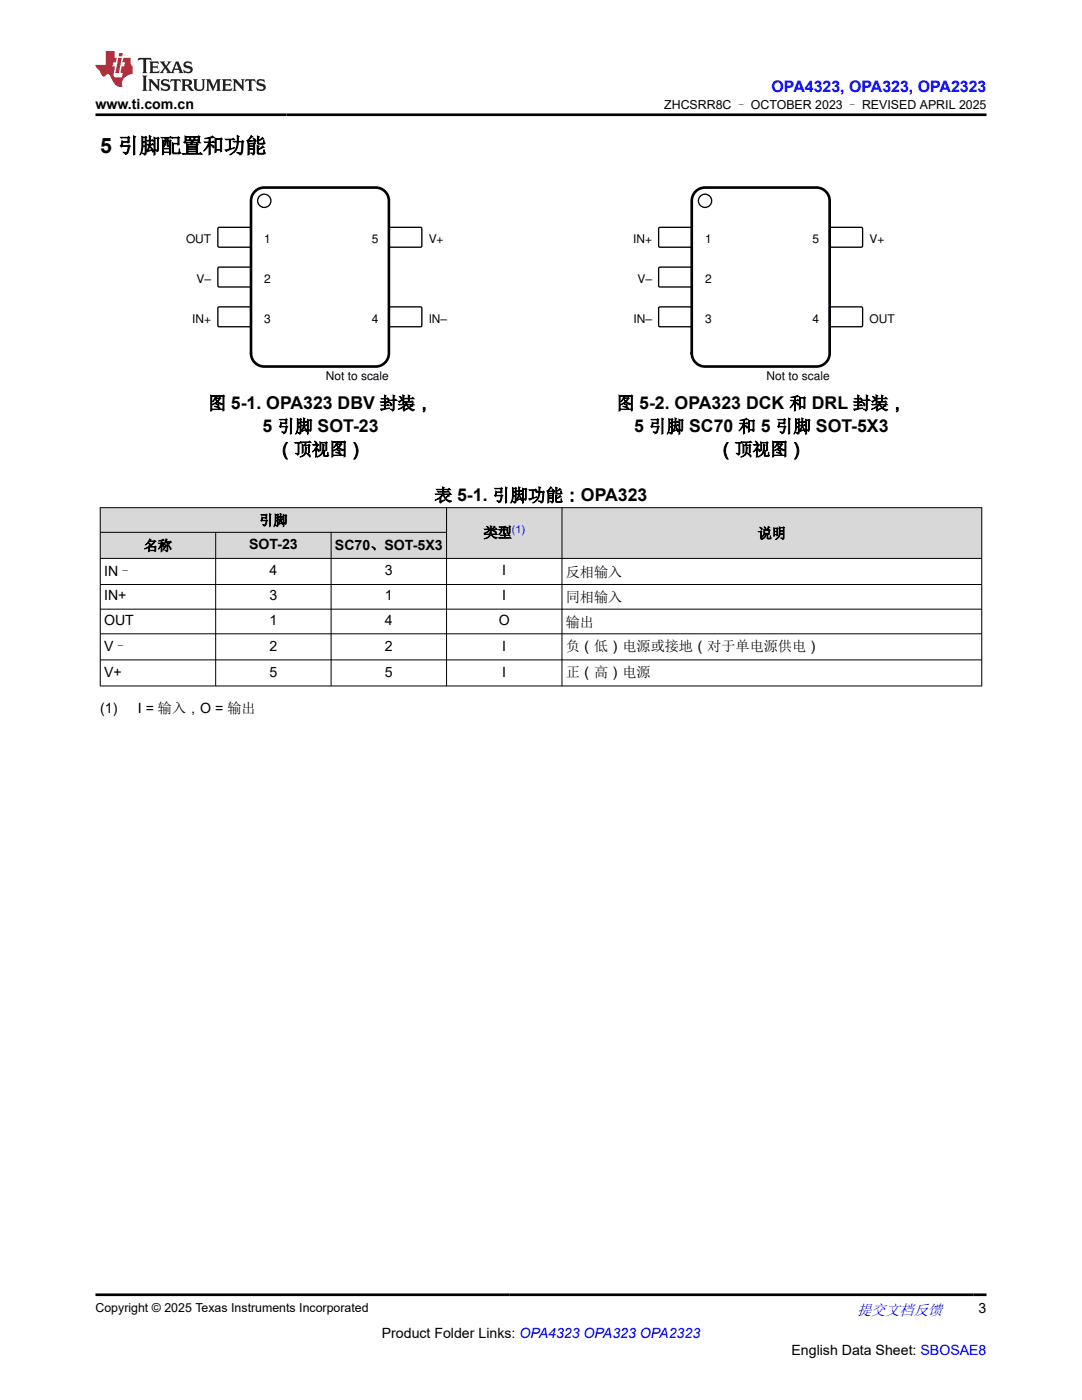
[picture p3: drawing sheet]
<svg xmlns="http://www.w3.org/2000/svg" width="216mm" height="279mm" viewBox="0 0 216 279" stroke-linecap="round" stroke-linejoin="round" font-family="sans-serif">
<defs><g id="words">
<text font-size="4.2" x="20" y="30.5">5 引脚配置和功能</text>
<g font-size="3.5">
<text x="41.6" y="81.7">图 5-1. OPA323 DBV 封装，</text>
<text x="123" y="81.7">图 5-2. OPA323 DCK 和 DRL 封装，</text>
<text x="52.4" y="86.3">5 引脚 SOT-23</text>
<text x="126.5" y="86.3">5 引脚 SC70 和 5 引脚 SOT-5X3</text>
<text x="55.2" y="90.9">（顶视图）</text>
<text x="143.1" y="90.9">（顶视图）</text>
<text x="86.7" y="100.1">表 5-1. 引脚功能：OPA323</text>
</g>
<text font-size="3.2" fill="#00f" x="154" y="18.3">OPA4323, OPA323, OPA2323</text>
<text font-size="3" fill="#00f" x="171" y="262.4">提交文档反馈</text>
<g font-size="2.8">
<text x="19" y="21.7">www.ti.com.cn</text>
<text x="51.7" y="104.8">引脚</text>
<text x="96.5" y="107.3">类型</text>
<text x="151.2" y="107.4">说明</text>
<text x="28.7" y="109.9">名称</text>
<text x="49.7" y="109.6">SOT-23</text>
<text x="66.8" y="109.7">SC70、SOT-5X3</text>
<text x="20.8" y="114.9">IN–</text>
<text x="20.8" y="119.8">IN+</text>
<text x="53.8" y="114.8">4</text>
<text x="53.8" y="119.8">3</text>
<text x="76.8" y="114.8">3</text>
<text x="76.8" y="119.8">1</text>
<text x="100.2" y="114.8">I</text>
<text x="100.2" y="119.8">I</text>
<text x="112.9" y="115.1">反相输入</text>
<text x="20.8" y="124.8">OUT</text>
<text x="53.8" y="124.8">1</text>
<text x="76.8" y="124.8">4</text>
<text x="99.5" y="124.8">O</text>
<text x="112.9" y="120.1">同相输入</text>
<text x="112.9" y="125">输出</text>
<text x="20.8" y="130">V–</text>
<text x="53.8" y="129.8">2</text>
<text x="76.8" y="129.8">2</text>
<text x="100.2" y="129.8">I</text>
<text x="112.9" y="130">负（低）电源或接地（对于单电源供电）</text>
<text x="20.8" y="135">V+</text>
<text x="53.8" y="135">5</text>
<text x="76.8" y="135">5</text>
<text x="100.2" y="135">I</text>
<text x="112.9" y="135.2">正（高）电源</text>
<text x="20" y="142.3">(1)</text>
<text x="27.5" y="142.3">I = 输入，O = 输出</text>
<text x="195.3" y="262.1">3</text>
<text x="76.2" y="266.9">Product Folder Links: OPA4323 OPA323 OPA2323</text>
<text x="157.9" y="270.3">English Data Sheet: SBOSAE8</text>
</g>
<g font-size="2.5">
<text x="132.5" y="21.8">ZHCSRR8C – OCTOBER 2023 – REVISED APRIL 2025</text>
<text x="19" y="261.8">Copyright © 2025 Texas Instruments Incorporated</text>
</g>
<g font-size="2.4">
<text x="37.1" y="48.5">OUT</text>
<text x="52.7" y="48.5">1</text>
<text x="74.2" y="48.5">5</text>
<text x="85.5" y="48.5">V+</text>
<text x="126.3" y="48.5">IN+</text>
<text x="140.7" y="48.5">1</text>
<text x="162.1" y="48.5">5</text>
<text x="173.5" y="48.5">V+</text>
<text x="39.2" y="56.5">V±</text>
<text x="52.7" y="56.5">2</text>
<text x="127.2" y="56.5">V±</text>
<text x="140.7" y="56.5">2</text>
<text x="38.4" y="64.4">IN+</text>
<text x="52.7" y="64.4">3</text>
<text x="74.2" y="64.4">4</text>
<text x="85.5" y="64.4">IN±</text>
<text x="126.4" y="64.4">IN±</text>
<text x="140.7" y="64.4">3</text>
<text x="162.1" y="64.4">4</text>
<text x="173.5" y="64.4">OUT</text>
<text x="65" y="75.8">Not to scale</text>
<text x="153" y="75.8">Not to scale</text>
</g>
<text font-size="2.1" fill="#00f" x="102.2" y="106.3">(1)</text>
</g></defs>
<path d="M43.6 45.4h6.4l.1 .2-.1 3.6-.2 .1h-6.2l-.1-.2v-3.5z" fill="none" stroke="#000" stroke-width=".26"/>
<path d="M43.6 53.3h6.4l.1 .3-.1 3.5-.2 .2-6.2-.1-.1-.2v-3.4z" fill-rule="evenodd" fill="#fff"/>
<path d="M43.6 53.3h6.4l.1 .3-.1 3.5-.2 .2-6.2-.1-.1-.2v-3.4z" fill="none" stroke="#000" stroke-width=".26"/>
<path d="M43.6 61.3h6.4l.1 .2-.1 3.6-.2 .1h-6.2l-.1-.3v-3.4z" fill-rule="evenodd" fill="#fff"/>
<path d="M43.6 61.3h6.4l.1 .2-.1 3.6-.2 .1h-6.2l-.1-.3v-3.4z" fill="none" stroke="#000" stroke-width=".26"/>
<path d="M77.6 61.4l.2-.2 6.2 .1 .2 .2-.1 3.6-.2 .1h-6.2l-.1-.3z" fill-rule="evenodd" fill="#fff"/>
<path d="M77.6 61.4l.2-.2 6.2 .1 .2 .2-.1 3.6-.2 .1h-6.2l-.1-.3z" fill="none" stroke="#000" stroke-width=".26"/>
<path d="M77.6 45.5l.2-.1h6.2l.2 .2-.1 3.6-.2 .1h-6.2l-.1-.2z" fill-rule="evenodd" fill="#fff"/>
<g fill="none" stroke="#000" stroke-width=".26">
<path d="M77.6 45.5l.2-.1h6.2l.2 .2-.1 3.6-.2 .1h-6.2l-.1-.2z"/>
<circle cx="52.7" cy="40.1" r="1.32"/>
</g>
<path d="M51.1 38l1-.5 .6-.1h22.3a2.65 2.65 0 0 1 2.6 2.7v30.4a2.65 2.65 0 0 1-2.6 2.6h-22.3a2.65 2.65 0 0 1-2.6-2.6v-30.4a2.64 2.64 0 0 1 1-2.1z" fill="none" stroke="#000" stroke-width=".53"/>
<path d="M131.6 45.4h6.3l.1 .2v3.6l-.2 .1h-6.2l-.2-.2v-3.5z" fill-rule="evenodd" fill="#fff"/>
<path d="M131.6 45.4h6.3l.1 .2v3.6l-.2 .1h-6.2l-.2-.2v-3.5z" fill="none" stroke="#000" stroke-width=".26"/>
<path d="M131.6 53.3h6.3l.1 .3v3.5l-.2 .2-6.2-.1-.2-.2v-3.4z" fill-rule="evenodd" fill="#fff"/>
<path d="M131.6 53.3h6.3l.1 .3v3.5l-.2 .2-6.2-.1-.2-.2v-3.4z" fill="none" stroke="#000" stroke-width=".26"/>
<path d="M131.6 61.3h6.3l.1 .2v3.6l-.2 .1h-6.2l-.2-.3v-3.4z" fill-rule="evenodd" fill="#fff"/>
<path d="M131.6 61.3h6.3l.1 .2v3.6l-.2 .1h-6.2l-.2-.3v-3.4z" fill="none" stroke="#000" stroke-width=".26"/>
<path d="M165.5 61.4l.3-.2 6.2 .1 .1 .2v3.6l-.2 .1h-6.3l-.1-.3z" fill-rule="evenodd" fill="#fff"/>
<path d="M165.5 61.4l.3-.2 6.2 .1 .1 .2v3.6l-.2 .1h-6.3l-.1-.3z" fill="none" stroke="#000" stroke-width=".26"/>
<path d="M165.5 45.5l.3-.1h6.2l.1 .2v3.6l-.2 .1h-6.3l-.1-.2z" fill-rule="evenodd" fill="#fff"/>
<g fill="none" stroke="#000" stroke-width=".26">
<path d="M165.5 45.5l.3-.1h6.2l.1 .2v3.6l-.2 .1h-6.3l-.1-.2z"/>
<circle cx="140.7" cy="40.1" r="1.32"/>
</g>
<path d="M139 38l1.1-.5 .6-.1h22.2a2.65 2.65 0 0 1 2.7 2.7v30.4a2.65 2.65 0 0 1-2.7 2.6h-22.2a2.65 2.65 0 0 1-2.7-2.6v-30.4a2.64 2.64 0 0 1 1-2.1z" fill="none" stroke="#000" stroke-width=".53"/>
<g fill="#d8d8d8">
<path d="M20 101.3h175.9v4.9h-175.9z" fill-rule="evenodd"/>
<path d="M20.1 101.4h68.9v4.8h-68.9z" fill-rule="evenodd"/>
<path d="M89.2 101.4h22.9v10h-22.9z" fill-rule="evenodd"/>
<path d="M112.2 101.4h83.6v10h-83.6z" fill-rule="evenodd"/>
<path d="M20.1 106.3h22.9v5.1h-22.9z" fill-rule="evenodd"/>
<path d="M43.1 106.3h22.9v5.1h-22.9z" fill-rule="evenodd"/>
<path d="M66.1 106.3h22.9v5.1h-22.9z" fill-rule="evenodd"/>
</g>
<g fill="none" stroke="#000" stroke-width=".2">
<path d="M19.9 101.3h176.1M19.9 106.2h69.3M19.9 111.4h176.1M19.9 116.6h176.1M20 101.3v35.7M43 106.2v30.8M66.1 106.2v30.8M89.1 101.3v35.7M112.1 101.3v35.7M195.9 101.3v35.7M19.9 121.6h176.1M19.9 126.5h176.1"/>
<path d="M19.9 131.7h176.1M19.9 136.9h176.1"/>
</g>
<path d="M27.7 11.6l-.2 .5 .5-.2h.6v.1v2.2l-.2 .4h1l-.2-.4v-2.2v-.1h.5l.5 .2-.1-.5zM29.8 12.3l.2 .4v1.5l-.2 .4h1.9l.1-.6a1.08 1.08 0 0 1-1.3 .2v-.7h.6l.4 .2v-.7l-.4 .2h-.6v-.5l.2-.2a1 1 0 0 1 1 .3l-.1-.5zM31.8 12.3l1 1.1-1 1.2h.9l-.2-.2 .4-.8 .5 .8-.2 .2h1.6l-.2-.2 .1-.5h1l.1 .5-.1 .2h.9l-.2-.3-.8-2h-.5l-1 2.2-.8-1.1 .9-1.1h-.8l.2 .2-.5 .6-.3-.6 .1-.2zM35.2 12.7l.4 1h-.8zM36.8 12.4a.65 .65 0 0 0-.2 .7 .65 .65 0 0 0 .6 .5l.7 .1 .1 .3a.79 .79 0 0 1-.7 .4 .79 .79 0 0 1-.7-.5l.1 .7 .2-.1a.93 .93 0 0 0 1.1 .1 .93 .93 0 0 0 .4-1 1.46 1.46 0 0 0-1.2-.6l-.1-.3a1.09 1.09 0 0 1 1.2 .2l-.2-.6-.1 .1-.6-.2zM28.4 15.1l.2 .4v2.2l-.2 .4h1l-.2-.4v-2.2l.2-.4zM29.6 15.8l.2 .4v1.5l-.2 .4h.8l-.3-.4v-1.3l1.7 1.8v-2l.2-.4h-.8l.2 .2 .1 1.1-1.2-1.3zM32.3 15.9a.65 .65 0 0 0-.2 .8 .65 .65 0 0 0 .7 .4l.6 .2 .1 .2a.79 .79 0 0 1-.7 .4 .79 .79 0 0 1-.7-.5l.1 .7 .2-.1a.93 .93 0 0 0 1.1 .1 .93 .93 0 0 0 .4-.9 1.46 1.46 0 0 0-1.2-.6l-.1-.4a1.09 1.09 0 0 1 1.2 .2l-.2-.6-.1 .1-.6-.1zM34.1 15.8l-.1 .6a.63 .63 0 0 1 .7-.3l.1 1.6-.3 .4h1l-.2-.4v-1.6a.66 .66 0 0 1 .8 .3l-.1-.6zM36.2 15.8l.2 .4v1.5l-.2 .4h.9l-.2-.2v-.7h.5l.1 .2a.79 .79 0 0 0 1.2 .6l-1-.9a.61 .61 0 0 0 .6-.6 .61 .61 0 0 0-.5-.7zM36.9 16.1h.2a.47 .47 0 0 1 .5 .1 .47 .47 0 0 1 .1 .5l-.2 .1-.6 .1zM38.5 15.8l.2 .2a2.27 2.27 0 0 0 .4 2 1.04 1.04 0 0 0 1.7-.7v-1.3l.2-.2h-.8l.2 .4v1.1a.6 .6 0 0 1-.6 .6 .6 .6 0 0 1-.6-.6v-1.1l.3-.4zM41.1 15.8l.2 .4v1.5l-.2 .4h.7l-.2-.4v-1.4l.9 1.9 .8-1.9v1.4l-.2 .4h1l-.3-.4v-1.5l.3-.4h-.8l-.7 1.5-.7-1.5zM44.3 15.8l.2 .4v1.5l-.2 .4h1.9l.1-.6a1.09 1.09 0 0 1-1.3 .2v-.7h.6l.4 .2v-.6l-.4 .2h-.6v-.6l.2-.1a1.01 1.01 0 0 1 1 .3l-.1-.6zM46.4 15.8l.3 .4v1.5l-.3 .4h.8l-.2-.4v-1.3l1.6 1.8v-2l.2-.4h-.7l.2 .2v1.1l-1.2-1.3zM49 15.8l-.1 .6a.63 .63 0 0 1 .8-.3v1.6l-.3 .4h1l-.2-.4v-1.6a.66 .66 0 0 1 .8 .3l-.1-.6zM51.4 15.9a.65 .65 0 0 0-.2 .8 .65 .65 0 0 0 .6 .4l.6 .2 .2 .2a.79 .79 0 0 1-.8 .4 .79 .79 0 0 1-.6-.5l.1 .7 .2-.1a.93 .93 0 0 0 1 .1 .93 .93 0 0 0 .5-.9 1.46 1.46 0 0 0-1.3-.6l-.1-.4a1.09 1.09 0 0 1 1.3 .2l-.2-.6-.2 .1-.5-.1z" fill="#231f20"/>
<path d="M21.1 10.2v2.8h-2.1l.1 .3 .9 1a.95 .95 0 0 0 .9 .9 .59 .59 0 0 1 .6-.4 .59 .59 0 0 1 .5 .4l.4 .7a1.59 1.59 0 0 0 2.1 1.4 1.61 1.61 0 0 1 1-2.3l1-.3-.1-1.5a1.59 1.59 0 0 1-.4-1.7h-1.4l-.2 .9h.5l-.1 .9h-.5l-.2 1v.2l.4 .1-.2 .9h-.6a.73 .73 0 0 1-1.1-.7l.3-1.5h-.5l.2-.9h.5l.2-.9h-.5v-1.3zM23.6 11.5l-.6 3.1h.7l.6-3.1zM23.8 10.6l-.1 .6h.7l.1-.6z" fill="#ed1c24"/>
<path d="M19 22.9h177.8M19 258.4h177.8" fill="none" stroke="#000" stroke-width=".53"/>
<use href="#words"/>
</svg>
